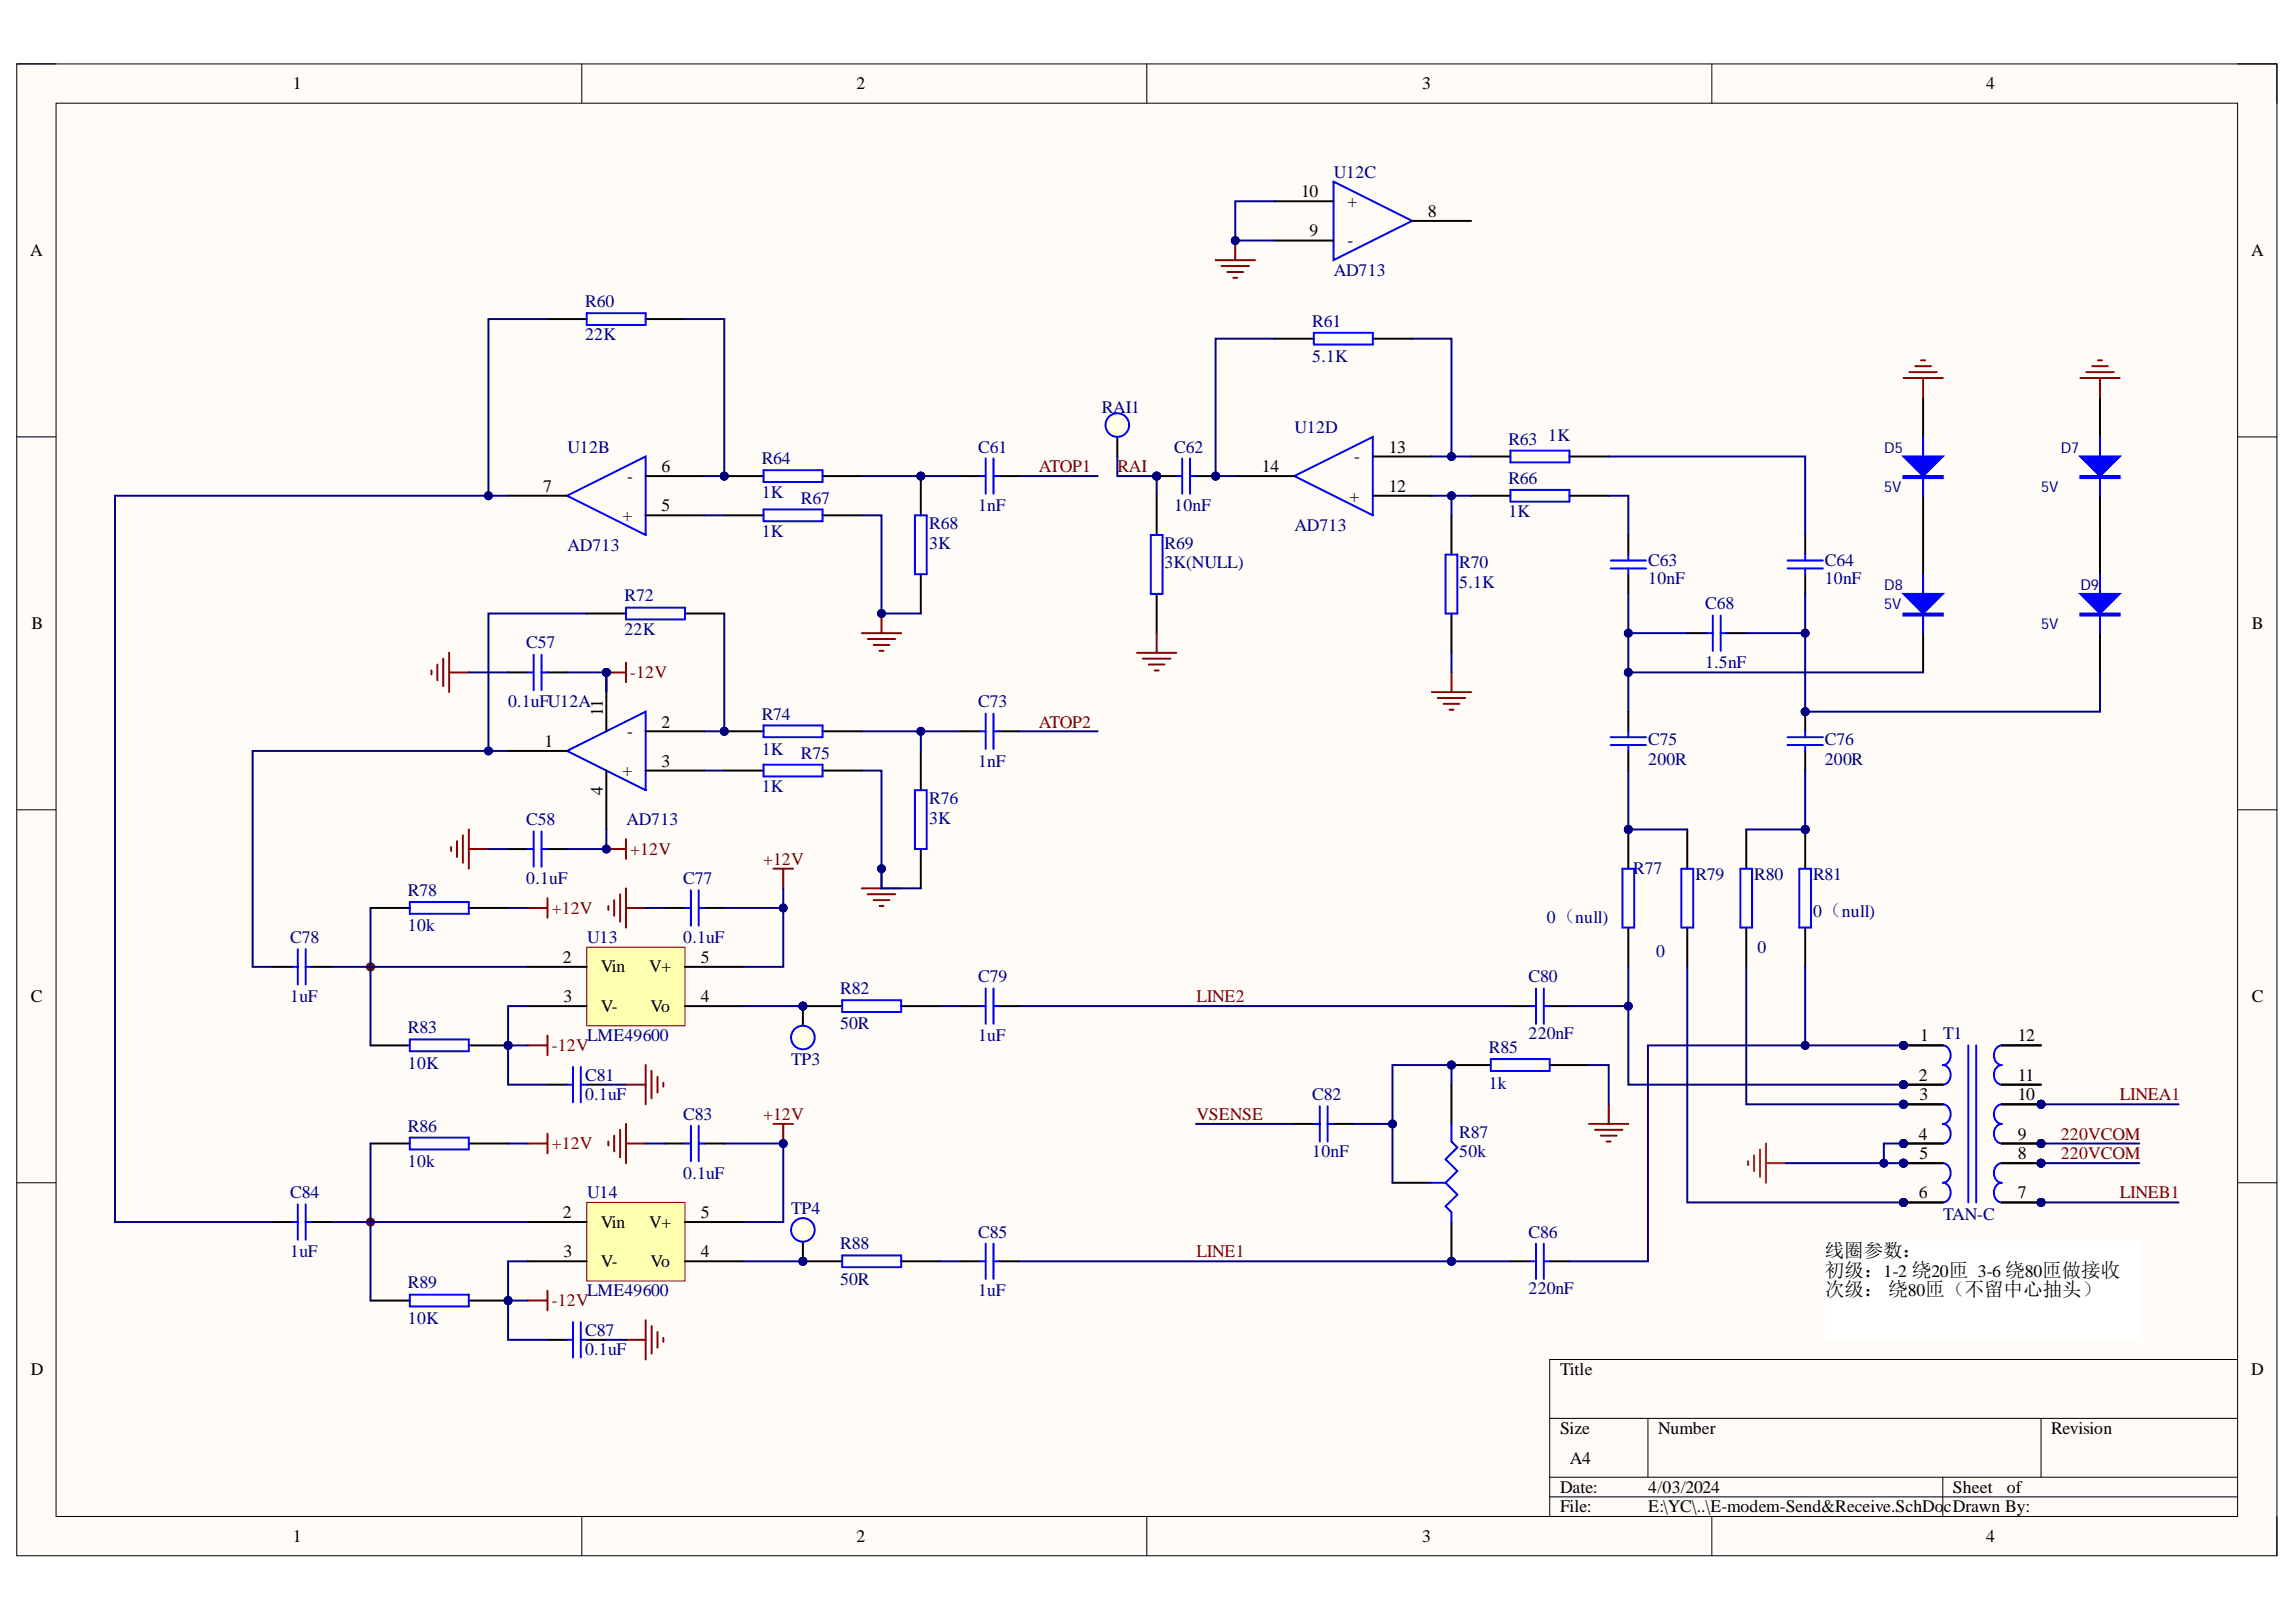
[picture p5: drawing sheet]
<svg xmlns="http://www.w3.org/2000/svg" width="297mm" height="210mm" viewBox="0 0 297 210" stroke-linecap="round" stroke-linejoin="round" font-family="sans-serif">
<defs><g id="words">
<g font-size="2.5">
<text x="236.1" y="162.7">线圈参数：</text>
<text x="236.1" y="165.2">初级：1-2 绕20匝 3-6 绕80匝做接收</text>
<text x="236.1" y="167.8">次级： 绕80匝（不留中心抽头）</text>
</g>
<g font-size="2.3">
<text x="37.9" y="11.6">1</text>
<text x="110.8" y="11.6">2</text>
<text x="184" y="11.6">3</text>
<text x="257" y="11.6">4</text>
<text x="168.3" y="25.5">10</text>
<text x="174.3" y="26.8">+</text>
<text x="184.7" y="28.1">8</text>
<text x="3.9" y="33.1">A</text>
<text x="169.4" y="30.6">9</text>
<text x="174.3" y="31.9">-</text>
<text x="291.2" y="33.1">A</text>
<text x="175.2" y="59.8">-</text>
<text x="179.7" y="58.6">13</text>
<text x="70.3" y="63.6">7</text>
<text x="81.1" y="62.4">-</text>
<text x="85.6" y="61.1">6</text>
<text x="163.3" y="61.1">14</text>
<text x="174.6" y="64.9">+</text>
<text x="179.7" y="63.6">12</text>
<text x="80.5" y="67.4">+</text>
<text x="85.6" y="66.2">5</text>
<text x="4.1" y="81.4">B</text>
<text x="291.3" y="81.4">B</text>
<text x="78" y="92.6" transform="rotate(-90 78 92.6)">11</text>
<text x="81.1" y="95.4">-</text>
<text x="85.6" y="94.1">2</text>
<text x="70.5" y="96.7">1</text>
<text x="80.5" y="100.5">+</text>
<text x="85.6" y="99.2">3</text>
<text x="78" y="102.9" transform="rotate(-90 78 102.9)">4</text>
<text x="72.8" y="124.6">2</text>
<text x="77.7" y="125.8">Vin</text>
<text x="84" y="125.8">V+</text>
<text x="90.7" y="124.6">5</text>
<text x="4" y="129.6">C</text>
<text x="72.9" y="129.6">3</text>
<text x="77.7" y="130.9">V-</text>
<text x="84.2" y="130.9">Vo</text>
<text x="90.7" y="129.6">4</text>
<text x="291.3" y="129.6">C</text>
<text x="248.4" y="134.7">1</text>
<text x="261" y="134.7">12</text>
<text x="248.3" y="139.9">2</text>
<text x="248.3" y="142.4">3</text>
<text x="261" y="139.9">11</text>
<text x="261" y="142.4">10</text>
<text x="248.3" y="147.5">4</text>
<text x="261" y="147.5">9</text>
<text x="248.3" y="155.1">6</text>
<text x="248.3" y="150">5</text>
<text x="261" y="155.1">7</text>
<text x="261" y="150">8</text>
<text x="72.8" y="157.6">2</text>
<text x="77.7" y="158.9">Vin</text>
<text x="84" y="158.9">V+</text>
<text x="90.7" y="157.6">5</text>
<text x="72.9" y="162.7">3</text>
<text x="77.7" y="164">V-</text>
<text x="84.2" y="164">Vo</text>
<text x="90.7" y="162.7">4</text>
<text x="4" y="177.9">D</text>
<text x="201.8" y="177.9">Title</text>
<text x="291.2" y="177.9">D</text>
<text x="201.8" y="185.6">Size</text>
<text x="214.5" y="185.6">Number</text>
<text x="265.3" y="185.6">Revision</text>
<text x="203.1" y="189.4">A4</text>
<text x="201.8" y="193.2">Date:</text>
<text x="201.8" y="195.7">File:</text>
<text x="213.2" y="193.2">4/03/2024</text>
<text x="213.2" y="195.7">E:\YC\..\E-modem-Send&amp;Receive.SchDo</text>
<text x="251.5" y="195.7">cDrawn By:</text>
<text x="252.7" y="193.2">Sheet</text>
<text x="259.6" y="193.2">of</text>
<text x="37.9" y="199.5">1</text>
<text x="110.8" y="199.5">2</text>
<text x="184" y="199.5">3</text>
<text x="257" y="199.5">4</text>
</g>
<g font-size="2.3" fill="#000080">
<text x="172.6" y="23">U12C</text>
<text x="172.6" y="35.7">AD713</text>
<text x="75.7" y="39.7">R60</text>
<text x="75.7" y="44">22K</text>
<text x="169.8" y="42.3">R61</text>
<text x="169.8" y="46.8">5.1K</text>
<text x="142.5" y="53.5">RAI1</text>
<text x="73.4" y="58.6">U12B</text>
<text x="126.5" y="58.6">C61</text>
<text x="151.9" y="58.6">C62</text>
<text x="167.5" y="56">U12D</text>
<text x="195.1" y="57.6">R63</text>
<text x="200.3" y="57">1K</text>
<text x="98.5" y="60.1">R64</text>
<text x="98.5" y="64.4">1K</text>
<text x="103.6" y="65.2">R67</text>
<text x="195.1" y="62.6">R66</text>
<text x="73.4" y="71.2">AD713</text>
<text x="98.5" y="69.5">1K</text>
<text x="120.2" y="68.5">R68</text>
<text x="120.2" y="71">3K</text>
<text x="126.5" y="66.2">1nF</text>
<text x="150.6" y="71">R69</text>
<text x="151.9" y="66.2">10nF</text>
<text x="167.5" y="68.7">AD713</text>
<text x="195.1" y="66.9">1K</text>
<text x="80.8" y="77.8">R72</text>
<text x="150.6" y="73.5">3K(NULL)</text>
<text x="188.8" y="73.5">R70</text>
<text x="188.8" y="76.1">5.1K</text>
<text x="213.2" y="73.3">C63</text>
<text x="213.2" y="75.6">10nF</text>
<text x="236.1" y="73.3">C64</text>
<text x="236.1" y="75.6">10nF</text>
<text x="68.1" y="83.9">C57</text>
<text x="80.8" y="82.1">22K</text>
<text x="220.6" y="78.9">C68</text>
<text x="220.6" y="86.5">1.5nF</text>
<text x="65.7" y="91.5">0.1uFU12A</text>
<text x="98.5" y="93.1">R74</text>
<text x="126.5" y="91.5">C73</text>
<text x="98.5" y="97.7">1K</text>
<text x="103.6" y="98.2">R75</text>
<text x="126.5" y="99.2">1nF</text>
<text x="213.2" y="96.4">C75</text>
<text x="213.2" y="99">200R</text>
<text x="236.1" y="96.4">C76</text>
<text x="236.1" y="99">200R</text>
<text x="68.1" y="106.8">C58</text>
<text x="81" y="106.8">AD713</text>
<text x="98.5" y="102.5">1K</text>
<text x="120.2" y="104">R76</text>
<text x="120.2" y="106.6">3K</text>
<text x="211.3" y="113.2">R77</text>
<text x="219.3" y="113.9">R79</text>
<text x="226.9" y="113.9">R80</text>
<text x="234.6" y="113.9">R81</text>
<text x="52.8" y="116">R78</text>
<text x="68.1" y="114.4">0.1uF</text>
<text x="88.4" y="114.4">C77</text>
<text x="200.1" y="119.4">0（null)</text>
<text x="234.6" y="118.7">0（null)</text>
<text x="37.6" y="122">C78</text>
<text x="52.8" y="120.5">10k</text>
<text x="76" y="122">U13</text>
<text x="88.4" y="122">0.1uF</text>
<text x="214.3" y="123.8">0</text>
<text x="227.4" y="123.3">0</text>
<text x="37.6" y="129.6">1uF</text>
<text x="108.7" y="128.6">R82</text>
<text x="126.5" y="127.1">C79</text>
<text x="197.8" y="127.1">C80</text>
<text x="52.8" y="133.7">R83</text>
<text x="76" y="134.7">LME49600</text>
<text x="102.3" y="137.8">TP3</text>
<text x="108.7" y="133.2">50R</text>
<text x="126.5" y="134.7">1uF</text>
<text x="192.6" y="136.3">R85</text>
<text x="197.8" y="134.5">220nF</text>
<text x="251.4" y="134.5">T1</text>
<text x="52.8" y="138.3">10K</text>
<text x="75.7" y="139.9">C81</text>
<text x="75.7" y="142.4">0.1uF</text>
<text x="169.8" y="142.4">C82</text>
<text x="192.6" y="140.9">1k</text>
<text x="52.8" y="146.5">R86</text>
<text x="88.4" y="144.9">C83</text>
<text x="169.8" y="149.8">10nF</text>
<text x="188.8" y="147.2">R87</text>
<text x="188.8" y="149.8">50k</text>
<text x="37.6" y="155.1">C84</text>
<text x="52.8" y="151">10k</text>
<text x="76" y="155.1">U14</text>
<text x="88.4" y="152.5">0.1uF</text>
<text x="102.3" y="157.1">TP4</text>
<text x="108.7" y="161.7">R88</text>
<text x="126.5" y="160.2">C85</text>
<text x="197.8" y="160.2">C86</text>
<text x="251.4" y="157.9">TAN-C</text>
<text x="37.6" y="162.7">1uF</text>
<text x="52.8" y="166.7">R89</text>
<text x="76" y="167.8">LME49600</text>
<text x="108.7" y="166.2">50R</text>
<text x="126.5" y="167.8">1uF</text>
<text x="197.8" y="167.5">220nF</text>
<text x="52.8" y="171.3">10K</text>
<text x="75.7" y="172.8">C87</text>
<text x="75.7" y="175.4">0.1uF</text>
</g>
<g font-size="2.3" fill="#800000">
<text x="134.4" y="61.1">ATOP1</text>
<text x="144.6" y="61.1">RAI</text>
<text x="81.5" y="87.7">-12V</text>
<text x="134.4" y="94.1">ATOP2</text>
<text x="81.5" y="110.6">+12V</text>
<text x="98.7" y="111.9">+12V</text>
<text x="71.4" y="118.2">+12V</text>
<text x="154.8" y="129.6">LINE2</text>
<text x="71.4" y="136.1">-12V</text>
<text x="274.2" y="142.4">LINEA1</text>
<text x="71.4" y="148.7">+12V</text>
<text x="98.7" y="144.9">+12V</text>
<text x="154.8" y="144.9">VSENSE</text>
<text x="266.6" y="147.5">220VCOM</text>
<text x="266.6" y="150">220VCOM</text>
<text x="274.2" y="155.1">LINEB1</text>
<text x="154.8" y="162.7">LINE1</text>
<text x="71.4" y="169">-12V</text>
</g>
<g font-size="1.9" fill="#000080">
<text x="243.8" y="58.6">D5</text>
<text x="266.6" y="58.6">D7</text>
<text x="243.8" y="63.6">5V</text>
<text x="264.1" y="63.6">5V</text>
<text x="243.8" y="76.3">D8</text>
<text x="269.2" y="76.3">D9</text>
<text x="243.8" y="78.9">5V</text>
<text x="264.1" y="81.4">5V</text>
</g>
</g></defs>
<path d="M2.2 8.3h292.4v193h-292.4z" fill-rule="evenodd" fill="#fffcf8"/>
<path d="M2.2 8.3h292.4v193h-292.4z" fill="none" stroke="#000" stroke-width=".13"/>
<path d="M7.3 13.4h282.2v182.8h-282.2z" fill-rule="evenodd" fill="#fffcf8"/>
<g fill="none" stroke="#000" stroke-width=".13">
<path d="M2.2 8.3h5.1M7.3 13.4h282.2v182.8h-282.2zM75.3 8.3v5M148.4 8.3v5M221.5 8.3v5.1M289.5 8.3h5.1v5.1M2.2 56.5h5.1M289.5 56.5h5.1M2.2 104.8h5.1M289.5 104.8h5.1M2.2 153.1h5.1M289.5 153.1h5.1"/>
<path d="M289.5 175.9h-89v20.3M75.3 196.2v5.1M148.4 196.2v5.1M200.5 183.6h89M200.5 191.2h89M200.5 193.7h89M213.2 183.6v7.6M221.5 196.2v5.1M251.3 191.2v5M264.1 183.6v7.6M294.6 196.2v5.1"/>
</g>
<circle cx="47.9" cy="158.1" r=".51" fill="#000080"/>
<circle cx="47.9" cy="158.1" r=".51" fill="none" stroke="#000080" stroke-width=".13"/>
<circle cx="47.9" cy="125.1" r=".51" fill="#000080"/>
<circle cx="47.9" cy="125.1" r=".51" fill="none" stroke="#000080" stroke-width=".13"/>
<path d="M124.2 163.2h2.6M129.3 163.2h2.5" fill="none" stroke="#000" stroke-width=".25"/>
<path d="M126.8 163.2h.7M127.5 160.9v4.6M128.5 163.2h.8M128.5 160.9v4.6" fill="none" stroke="#00f" stroke-width=".25"/>
<circle cx="103.9" cy="163.2" r=".51" fill="#000080"/>
<circle cx="103.9" cy="163.2" r=".51" fill="none" stroke="#000080" stroke-width=".13"/>
<path d="M103.9 163.2h5.1" fill="none" stroke="#000" stroke-width=".25"/>
<circle cx="103.9" cy="163.2" r=".51" fill="#000080"/>
<circle cx="103.9" cy="163.2" r=".51" fill="none" stroke="#000080" stroke-width=".13"/>
<path d="M124.2 130.2h2.6M129.3 130.2h2.5M86.1 148h2.5M91.2 148h2.5M116.6 163.2h5.1" fill="none" stroke="#000" stroke-width=".25"/>
<path d="M126.8 130.2h.7M127.5 127.9v4.6M128.5 130.2h.8M128.5 127.9v4.6M88.6 148h.8M89.4 145.7v4.6M90.4 148h.8M90.4 145.7v4.6M109 162.5h7.6v1.5h-7.6z" fill="none" stroke="#00f" stroke-width=".25"/>
<path d="M100.1 112.4h2.5M101.3 112.4v2.6M68.3 168.3h2.5M70.8 167v2.6" fill="none" stroke="#800000" stroke-width=".25"/>
<circle cx="103.9" cy="130.2" r=".51" fill="#000080"/>
<circle cx="103.9" cy="130.2" r=".51" fill="none" stroke="#000080" stroke-width=".13"/>
<path d="M103.9 130.2h5.1" fill="none" stroke="#000" stroke-width=".25"/>
<circle cx="103.9" cy="130.2" r=".51" fill="#000080"/>
<circle cx="103.9" cy="130.2" r=".51" fill="none" stroke="#000080" stroke-width=".13"/>
<path d="M116.6 130.2h5.1M70.8 140.4h2.6M75.9 140.4h2.5" fill="none" stroke="#000" stroke-width=".25"/>
<path d="M74.1 138.1v4.5M75.1 138.1v4.5M109 129.4h7.6v1.6h-7.6zM73.4 140.4h.7M75.1 140.4h.8" fill="none" stroke="#00f" stroke-width=".25"/>
<path d="M68.3 135.3h2.5M70.8 134v2.6" fill="none" stroke="#800000" stroke-width=".25"/>
<circle cx="103.9" cy="163.2" r=".51" fill="#000080"/>
<circle cx="103.9" cy="163.2" r=".51" fill="none" stroke="#000080" stroke-width=".13"/>
<path d="M103.9 160.7v2.5" fill="none" stroke="#000" stroke-width=".25"/>
<circle cx="103.9" cy="163.2" r=".51" fill="#000080"/>
<circle cx="103.9" cy="163.2" r=".51" fill="none" stroke="#000080" stroke-width=".13"/>
<circle cx="103.9" cy="159.2" r="1.53" fill="#ffffe8"/>
<circle cx="103.9" cy="159.2" r="1.53" fill="none" stroke="#00f" stroke-width=".25"/>
<circle cx="103.9" cy="130.2" r=".51" fill="#000080"/>
<circle cx="103.9" cy="130.2" r=".51" fill="none" stroke="#000080" stroke-width=".13"/>
<path d="M103.9 130.2v2.5" fill="none" stroke="#000" stroke-width=".25"/>
<circle cx="103.9" cy="130.2" r=".51" fill="#000080"/>
<circle cx="103.9" cy="130.2" r=".51" fill="none" stroke="#000080" stroke-width=".13"/>
<circle cx="103.9" cy="134.3" r="1.53" fill="#ffffe8"/>
<g fill="none" stroke="#00f" stroke-width=".25">
<path d="M53 116.7h7.6v1.6h-7.6zM88.6 117.5h.8M89.4 115.2v4.6M90.4 117.5h.8M90.4 115.2v4.6M53 147.2h7.6v1.5h-7.6z"/>
<circle cx="103.9" cy="134.3" r="1.53"/>
</g>
<path d="M47.9 117.5h5.1M60.6 117.5h5.1M86.1 117.5h2.5M91.2 117.5h2.5M47.9 148h5.1M60.6 148h5.1" fill="none" stroke="#000" stroke-width=".25"/>
<path d="M68.3 117.5h2.5M70.8 116.2v2.6M100.1 145.4h2.5M101.3 145.4v2.6M81 173.4h2.5M83.5 170.9v5M84.3 171.6v3.6M85.1 172.4v2M85.8 173.1v.5" fill="none" stroke="#800000" stroke-width=".25"/>
<circle cx="101.3" cy="148" r=".51" fill="#000080"/>
<circle cx="101.3" cy="148" r=".51" fill="none" stroke="#000080" stroke-width=".13"/>
<g fill="none" stroke="#800000" stroke-width=".25">
<path d="M78.7 117.2v.6M79.5 116.5v2M80.2 115.7v3.6M81 115v5M81 117.5h2.5M83.5 137.8v5.1M84.3 138.6v3.5M85.1 139.3v2.1M78.7 147.7v.5M79.5 147v2M80.2 146.2v3.6M81 145.4v5.1"/>
<path d="M81 148h2.5M81 140.4h2.5M85.8 140.1v.5"/>
</g>
<circle cx="65.7" cy="168.3" r=".51" fill="#000080"/>
<circle cx="65.7" cy="168.3" r=".51" fill="none" stroke="#000080" stroke-width=".13"/>
<path d="M60.6 168.3h5.1" fill="none" stroke="#000" stroke-width=".25"/>
<circle cx="65.7" cy="168.3" r=".51" fill="#000080"/>
<circle cx="65.7" cy="168.3" r=".51" fill="none" stroke="#000080" stroke-width=".13"/>
<path d="M35.2 125.1h2.6M40.3 125.1h2.5M35.2 158.1h2.6M40.3 158.1h2.5M47.9 168.3h5.1M70.8 173.4h2.6M75.9 173.4h2.6" fill="none" stroke="#000" stroke-width=".25"/>
<g fill="none" stroke="#00f" stroke-width=".25">
<path d="M37.8 125.1h.7M38.5 122.8v4.6M39.5 122.8v4.6M39.5 125.1h.8M37.8 158.1h.7M38.5 155.9v4.5M39.5 158.1h.8M39.5 155.9v4.5M53 167.5h7.6v1.6h-7.6zM73.4 173.4h.7M74.1 171.1v4.6M75.1 173.4h.8"/>
<path d="M75.1 171.1v4.6"/>
</g>
<path d="M68.3 148h2.5M70.8 146.7v2.6" fill="none" stroke="#800000" stroke-width=".25"/>
<circle cx="149.6" cy="61.6" r=".51" fill="#000080"/>
<circle cx="149.6" cy="61.6" r=".51" fill="none" stroke="#000080" stroke-width=".13"/>
<circle cx="157.3" cy="61.6" r=".51" fill="#000080"/>
<circle cx="157.3" cy="61.6" r=".51" fill="none" stroke="#000080" stroke-width=".13"/>
<path d="M149.6 61.6h2.6" fill="none" stroke="#000" stroke-width=".25"/>
<circle cx="149.6" cy="61.6" r=".51" fill="#000080"/>
<circle cx="149.6" cy="61.6" r=".51" fill="none" stroke="#000080" stroke-width=".13"/>
<path d="M154.7 61.6h2.6" fill="none" stroke="#000" stroke-width=".25"/>
<circle cx="157.3" cy="61.6" r=".51" fill="#000080"/>
<circle cx="157.3" cy="61.6" r=".51" fill="none" stroke="#000080" stroke-width=".13"/>
<path d="M152.9 59.3v4.6M154 59.3v4.6M152.2 61.6h.7M154 61.6h.7M198 130.2h.7M198.7 127.9v4.6M199.7 130.2h.8M199.7 127.9v4.6" fill="none" stroke="#00f" stroke-width=".25"/>
<path d="M195.4 130.2h2.6M200.5 130.2h2.5" fill="none" stroke="#000" stroke-width=".25"/>
<circle cx="187.8" cy="137.8" r=".51" fill="#000080"/>
<circle cx="187.8" cy="137.8" r=".51" fill="none" stroke="#000080" stroke-width=".13"/>
<path d="M187.8 137.8h5.1" fill="none" stroke="#000" stroke-width=".25"/>
<circle cx="187.8" cy="137.8" r=".51" fill="#000080"/>
<circle cx="187.8" cy="137.8" r=".51" fill="none" stroke="#000080" stroke-width=".13"/>
<path d="M200.5 137.8h5.1M167.4 145.4h2.6M172.5 145.4h2.6M195.4 163.2h2.6M200.5 163.2h2.5" fill="none" stroke="#000" stroke-width=".25"/>
<path d="M192.9 137.1h7.6v1.5h-7.6zM170 145.4h.7M170.7 143.2v4.5M171.8 145.4h.7M171.8 143.2v4.5M198 163.2h.7M198.7 160.9v4.6M199.7 163.2h.8M199.7 160.9v4.6" fill="none" stroke="#00f" stroke-width=".25"/>
<path d="M205.6 145.4h5.1M206.3 146.2h3.6M207.1 147h2M207.9 147.7h.5M208.1 142.9v2.5" fill="none" stroke="#800000" stroke-width=".25"/>
<circle cx="187.8" cy="163.2" r=".51" fill="#000080"/>
<circle cx="187.8" cy="163.2" r=".51" fill="none" stroke="#000080" stroke-width=".13"/>
<path d="M187.8 158.1v5.1" fill="none" stroke="#000" stroke-width=".25"/>
<circle cx="187.8" cy="163.2" r=".51" fill="#000080"/>
<circle cx="187.8" cy="163.2" r=".51" fill="none" stroke="#000080" stroke-width=".13"/>
<path d="M180.1 153.1h5.1M187.8 140.4v5" fill="none" stroke="#000" stroke-width=".25"/>
<path d="M185.2 153.1h1.8M187 153.1l1.5 1.5-1.5 1.5 .8 .8v1.2M187.8 145.4v2.3l.7 .8-1.5 1.5 1.5 1.5-1.5 1.6" fill="none" stroke="#00f" stroke-width=".25"/>
<circle cx="47.9" cy="125.1" r=".51" fill="#800000"/>
<circle cx="47.9" cy="125.1" r=".51" fill="none" stroke="#800000" stroke-width=".13"/>
<circle cx="47.9" cy="158.1" r=".51" fill="#800000"/>
<circle cx="47.9" cy="158.1" r=".51" fill="none" stroke="#800000" stroke-width=".13"/>
<path d="M124.2 61.6h2.6M129.3 61.6h2.5M124.2 94.6h2.6M129.3 94.6h2.5" fill="none" stroke="#000" stroke-width=".25"/>
<path d="M127.5 59.3v4.6M128.5 59.3v4.6M126.8 61.6h.7M128.5 61.6h.8M126.8 94.6h.7M127.5 92.4v4.5M128.5 94.6h.8M128.5 92.4v4.5" fill="none" stroke="#00f" stroke-width=".25"/>
<circle cx="119.1" cy="61.6" r=".51" fill="#000080"/>
<circle cx="119.1" cy="61.6" r=".51" fill="none" stroke="#000080" stroke-width=".13"/>
<path d="M119.1 61.6v5.1M119.1 74.3v5.1" fill="none" stroke="#000" stroke-width=".25"/>
<circle cx="119.1" cy="61.6" r=".51" fill="#000080"/>
<circle cx="119.1" cy="61.6" r=".51" fill="none" stroke="#000080" stroke-width=".13"/>
<path d="M118.4 66.7h1.5v7.6h-1.5z" fill="none" stroke="#00f" stroke-width=".25"/>
<circle cx="93.7" cy="94.6" r=".51" fill="#000080"/>
<circle cx="93.7" cy="94.6" r=".51" fill="none" stroke="#000080" stroke-width=".13"/>
<path d="M93.7 94.6h5.1" fill="none" stroke="#000" stroke-width=".25"/>
<circle cx="93.7" cy="94.6" r=".51" fill="#000080"/>
<circle cx="93.7" cy="94.6" r=".51" fill="none" stroke="#000080" stroke-width=".13"/>
<path d="M106.4 94.6h5.1" fill="none" stroke="#000" stroke-width=".25"/>
<path d="M98.8 93.9h7.6v1.5h-7.6z" fill="none" stroke="#00f" stroke-width=".25"/>
<circle cx="93.7" cy="61.6" r=".51" fill="#000080"/>
<circle cx="93.7" cy="61.6" r=".51" fill="none" stroke="#000080" stroke-width=".13"/>
<path d="M93.7 61.6h5.1" fill="none" stroke="#000" stroke-width=".25"/>
<circle cx="93.7" cy="61.6" r=".51" fill="#000080"/>
<circle cx="93.7" cy="61.6" r=".51" fill="none" stroke="#000080" stroke-width=".13"/>
<g fill="none" stroke="#000" stroke-width=".25">
<path d="M70.8 41.3h5.1M83.5 41.3h5.1M75.9 79.4h5.1M88.6 79.4h5.1M93.7 66.7h5.1M106.4 61.6h5.1M106.4 66.7h5.1M210.7 69.2v2.6M210.7 74.3v2.6M233.5 69.2v2.6M233.5 74.3v2.6M93.7 99.7h5.1"/>
<path d="M106.4 99.7h5.1M210.7 92.1v2.5M210.7 97.2v2.5"/>
</g>
<g fill="none" stroke="#00f" stroke-width=".25">
<path d="M75.9 40.5h7.6v1.6h-7.6zM81 78.6h7.6v1.6h-7.6zM98.8 60.8h7.6v1.6h-7.6zM98.8 65.9h7.6v1.6h-7.6zM208.4 73.6h4.5M208.4 72.5h4.5M210.7 71.8v.7M210.7 73.6v.7M231.3 73.6h4.5M231.3 72.5h4.5M233.5 71.8v.7M233.5 73.6v.7"/>
<path d="M98.8 99h7.6v1.5h-7.6zM208.4 95.4h4.5M208.4 96.4h4.5M210.7 94.6v.8M210.7 96.4v.8"/>
</g>
<circle cx="233.5" cy="92.1" r=".51" fill="#000080"/>
<circle cx="233.5" cy="92.1" r=".51" fill="none" stroke="#000080" stroke-width=".13"/>
<path d="M233.5 92.1v2.5M233.5 97.2v2.5" fill="none" stroke="#000" stroke-width=".25"/>
<circle cx="233.5" cy="92.1" r=".51" fill="#000080"/>
<circle cx="233.5" cy="92.1" r=".51" fill="none" stroke="#000080" stroke-width=".13"/>
<path d="M170 43.1h7.6v1.5h-7.6zM195.4 58.3h7.6v1.5h-7.6zM148.9 69.2h1.5v7.7h-1.5zM187 71.8h1.5v7.6h-1.5zM195.4 63.4h7.6v1.5h-7.6zM231.3 95.4h4.5M231.3 96.4h4.5M233.5 94.6v.8M233.5 96.4v.8" fill="none" stroke="#00f" stroke-width=".25"/>
<path d="M164.9 43.8h5.1M177.6 43.8h5.1M190.3 59.1h5.1M203 59.1h5.1M149.6 64.2v5M149.6 76.9v5M187.8 66.7v5.1M187.8 79.4v5.1M190.3 64.2h5.1M203 64.2h5.1" fill="none" stroke="#000" stroke-width=".25"/>
<path d="M147.1 84.5h5.1M147.9 85.2h3.5M148.6 86h2.1M149.4 86.8h.5M149.6 81.9v2.6M185.2 89.6h5.1M186 90.3h3.6M186.8 91.1h2M187.5 91.8h.5M187.8 87v2.6" fill="none" stroke="#800000" stroke-width=".25"/>
<circle cx="65.7" cy="135.3" r=".51" fill="#000080"/>
<circle cx="65.7" cy="135.3" r=".51" fill="none" stroke="#000080" stroke-width=".13"/>
<path d="M47.9 135.3h5.1M60.6 135.3h5.1" fill="none" stroke="#000" stroke-width=".25"/>
<circle cx="65.7" cy="135.3" r=".51" fill="#000080"/>
<circle cx="65.7" cy="135.3" r=".51" fill="none" stroke="#000080" stroke-width=".13"/>
<path d="M53 134.5h7.6v1.5h-7.6z" fill="none" stroke="#00f" stroke-width=".25"/>
<circle cx="210.7" cy="107.3" r=".51" fill="#000080"/>
<circle cx="210.7" cy="107.3" r=".51" fill="none" stroke="#000080" stroke-width=".13"/>
<path d="M210.7 107.3v5.1M210.7 120v5.1" fill="none" stroke="#000" stroke-width=".25"/>
<circle cx="210.7" cy="107.3" r=".51" fill="#000080"/>
<circle cx="210.7" cy="107.3" r=".51" fill="none" stroke="#000080" stroke-width=".13"/>
<path d="M209.9 112.4h1.5v7.6h-1.5z" fill="none" stroke="#00f" stroke-width=".25"/>
<circle cx="233.5" cy="107.3" r=".51" fill="#000080"/>
<circle cx="233.5" cy="107.3" r=".51" fill="none" stroke="#000080" stroke-width=".13"/>
<path d="M233.5 107.3v5.1" fill="none" stroke="#000" stroke-width=".25"/>
<circle cx="233.5" cy="107.3" r=".51" fill="#000080"/>
<circle cx="233.5" cy="107.3" r=".51" fill="none" stroke="#000080" stroke-width=".13"/>
<path d="M218.3 107.3v5.1M225.9 107.3v5.1M218.3 120v5.1M225.9 120v5.1M233.5 120v5.1" fill="none" stroke="#000" stroke-width=".25"/>
<path d="M217.5 112.4h1.6v7.6h-1.6zM225.2 112.4h1.5v7.6h-1.5zM232.8 112.4h1.5v7.6h-1.5z" fill="none" stroke="#00f" stroke-width=".25"/>
<path d="M226.2 150.3v.5M226.9 149.5v2M227.7 148.8v3.5M228.5 148v5.1M228.5 150.5h2.5" fill="none" stroke="#f00" stroke-width=".25"/>
<circle cx="246.3" cy="135.3" r=".51" fill="#000080"/>
<circle cx="246.3" cy="135.3" r=".51" fill="none" stroke="#000080" stroke-width=".13"/>
<circle cx="246.3" cy="140.4" r=".51" fill="#000080"/>
<circle cx="246.3" cy="140.4" r=".51" fill="none" stroke="#000080" stroke-width=".13"/>
<circle cx="246.3" cy="142.9" r=".51" fill="#000080"/>
<circle cx="246.3" cy="142.9" r=".51" fill="none" stroke="#000080" stroke-width=".13"/>
<circle cx="246.3" cy="148" r=".51" fill="#000080"/>
<circle cx="246.3" cy="148" r=".51" fill="none" stroke="#000080" stroke-width=".13"/>
<circle cx="246.3" cy="155.6" r=".51" fill="#000080"/>
<circle cx="246.3" cy="155.6" r=".51" fill="none" stroke="#000080" stroke-width=".13"/>
<circle cx="246.3" cy="150.5" r=".51" fill="#000080"/>
<circle cx="246.3" cy="150.5" r=".51" fill="none" stroke="#000080" stroke-width=".13"/>
<circle cx="264.1" cy="155.6" r=".51" fill="#000080"/>
<circle cx="264.1" cy="155.6" r=".51" fill="none" stroke="#000080" stroke-width=".13"/>
<circle cx="264.1" cy="150.5" r=".51" fill="#000080"/>
<circle cx="264.1" cy="150.5" r=".51" fill="none" stroke="#000080" stroke-width=".13"/>
<circle cx="264.1" cy="148" r=".51" fill="#000080"/>
<circle cx="264.1" cy="148" r=".51" fill="none" stroke="#000080" stroke-width=".13"/>
<circle cx="264.1" cy="142.9" r=".51" fill="#000080"/>
<circle cx="264.1" cy="142.9" r=".51" fill="none" stroke="#000080" stroke-width=".13"/>
<circle cx="246.3" cy="135.3" r=".51" fill="#000080"/>
<circle cx="246.3" cy="135.3" r=".51" fill="none" stroke="#000080" stroke-width=".13"/>
<circle cx="264.1" cy="150.5" r=".51" fill="#000080"/>
<circle cx="264.1" cy="150.5" r=".51" fill="none" stroke="#000080" stroke-width=".13"/>
<circle cx="264.1" cy="148" r=".51" fill="#000080"/>
<circle cx="264.1" cy="148" r=".51" fill="none" stroke="#000080" stroke-width=".13"/>
<circle cx="246.3" cy="140.4" r=".51" fill="#000080"/>
<circle cx="246.3" cy="140.4" r=".51" fill="none" stroke="#000080" stroke-width=".13"/>
<circle cx="264.1" cy="142.9" r=".51" fill="#000080"/>
<circle cx="264.1" cy="142.9" r=".51" fill="none" stroke="#000080" stroke-width=".13"/>
<circle cx="264.1" cy="155.6" r=".51" fill="#000080"/>
<circle cx="264.1" cy="155.6" r=".51" fill="none" stroke="#000080" stroke-width=".13"/>
<circle cx="246.3" cy="142.9" r=".51" fill="#000080"/>
<circle cx="246.3" cy="142.9" r=".51" fill="none" stroke="#000080" stroke-width=".13"/>
<circle cx="246.3" cy="148" r=".51" fill="#000080"/>
<circle cx="246.3" cy="148" r=".51" fill="none" stroke="#000080" stroke-width=".13"/>
<circle cx="246.3" cy="150.5" r=".51" fill="#000080"/>
<circle cx="246.3" cy="150.5" r=".51" fill="none" stroke="#000080" stroke-width=".13"/>
<circle cx="246.3" cy="155.6" r=".51" fill="#000080"/>
<circle cx="246.3" cy="155.6" r=".51" fill="none" stroke="#000080" stroke-width=".13"/>
<path d="M246.3 135.3h5" fill="none" stroke="#000" stroke-width=".25"/>
<circle cx="246.3" cy="135.3" r=".51" fill="#000080"/>
<circle cx="246.3" cy="135.3" r=".51" fill="none" stroke="#000080" stroke-width=".13"/>
<path d="M246.3 140.4h5" fill="none" stroke="#000" stroke-width=".25"/>
<circle cx="246.3" cy="140.4" r=".51" fill="#000080"/>
<circle cx="246.3" cy="140.4" r=".51" fill="none" stroke="#000080" stroke-width=".13"/>
<path d="M246.3 142.9h5" fill="none" stroke="#000" stroke-width=".25"/>
<circle cx="246.3" cy="142.9" r=".51" fill="#000080"/>
<circle cx="246.3" cy="142.9" r=".51" fill="none" stroke="#000080" stroke-width=".13"/>
<path d="M246.3 148h5" fill="none" stroke="#000" stroke-width=".25"/>
<circle cx="246.3" cy="148" r=".51" fill="#000080"/>
<circle cx="246.3" cy="148" r=".51" fill="none" stroke="#000080" stroke-width=".13"/>
<path d="M254.6 135.3v20.3M255.7 135.3v20.3M251.3 150.5a1.3 1.3 0 0 1 1.1 1.3 1.3 1.3 0 0 1-1.1 1.3 1.31 1.31 0 0 1 1.1 1.2 1.31 1.31 0 0 1-1.1 1.3M251.3 142.9a1.3 1.3 0 0 1 1.1 1.3 1.3 1.3 0 0 1-1.1 1.2 1.3 1.3 0 0 1 1.1 1.3 1.3 1.3 0 0 1-1.1 1.3M259 150.5a1.3 1.3 0 0 0-1 1.3 1.3 1.3 0 0 0 1 1.3 1.31 1.31 0 0 0-1 1.2 1.31 1.31 0 0 0 1 1.3M259 145.4a1.3 1.3 0 0 0-1 1.3 1.3 1.3 0 0 0 1 1.3" fill="none" stroke="#00f" stroke-width=".25"/>
<path d="M246.3 155.6h5" fill="none" stroke="#000" stroke-width=".25"/>
<circle cx="246.3" cy="155.6" r=".51" fill="#000080"/>
<circle cx="246.3" cy="155.6" r=".51" fill="none" stroke="#000080" stroke-width=".13"/>
<path d="M246.3 150.5h5" fill="none" stroke="#000" stroke-width=".25"/>
<circle cx="246.3" cy="150.5" r=".51" fill="#000080"/>
<circle cx="246.3" cy="150.5" r=".51" fill="none" stroke="#000080" stroke-width=".13"/>
<path d="M259 155.6h5.1" fill="none" stroke="#000" stroke-width=".25"/>
<circle cx="264.1" cy="155.6" r=".51" fill="#000080"/>
<circle cx="264.1" cy="155.6" r=".51" fill="none" stroke="#000080" stroke-width=".13"/>
<path d="M259 150.5h5.1" fill="none" stroke="#000" stroke-width=".25"/>
<circle cx="264.1" cy="150.5" r=".51" fill="#000080"/>
<circle cx="264.1" cy="150.5" r=".51" fill="none" stroke="#000080" stroke-width=".13"/>
<path d="M259 148h5.1" fill="none" stroke="#000" stroke-width=".25"/>
<circle cx="264.1" cy="148" r=".51" fill="#000080"/>
<circle cx="264.1" cy="148" r=".51" fill="none" stroke="#000080" stroke-width=".13"/>
<path d="M259 135.3h5.1M259 140.4h5.1M259 142.9h5.1" fill="none" stroke="#000" stroke-width=".25"/>
<circle cx="264.1" cy="142.9" r=".51" fill="#000080"/>
<circle cx="264.1" cy="142.9" r=".51" fill="none" stroke="#000080" stroke-width=".13"/>
<path d="M251.3 135.3a1.31 1.31 0 0 1 1.1 1.3 1.31 1.31 0 0 1-1.1 1.2 1.3 1.3 0 0 1 1.1 1.3 1.3 1.3 0 0 1-1.1 1.3M259 135.3a1.31 1.31 0 0 0-1 1.3 1.31 1.31 0 0 0 1 1.2 1.3 1.3 0 0 0-1 1.3 1.3 1.3 0 0 0 1 1.3M259 142.9a1.3 1.3 0 0 0-1 1.3 1.3 1.3 0 0 0 1 1.2" fill="none" stroke="#00f" stroke-width=".25"/>
<path d="M246.3 135.3h5" fill="none" stroke="#000" stroke-width=".25"/>
<circle cx="246.3" cy="135.3" r=".51" fill="#000080"/>
<circle cx="246.3" cy="135.3" r=".51" fill="none" stroke="#000080" stroke-width=".13"/>
<path d="M259 150.5h5.1" fill="none" stroke="#000" stroke-width=".25"/>
<circle cx="264.1" cy="150.5" r=".51" fill="#000080"/>
<circle cx="264.1" cy="150.5" r=".51" fill="none" stroke="#000080" stroke-width=".13"/>
<path d="M259 148h5.1" fill="none" stroke="#000" stroke-width=".25"/>
<circle cx="264.1" cy="148" r=".51" fill="#000080"/>
<circle cx="264.1" cy="148" r=".51" fill="none" stroke="#000080" stroke-width=".13"/>
<path d="M246.3 140.4h5" fill="none" stroke="#000" stroke-width=".25"/>
<circle cx="246.3" cy="140.4" r=".51" fill="#000080"/>
<circle cx="246.3" cy="140.4" r=".51" fill="none" stroke="#000080" stroke-width=".13"/>
<path d="M259 142.9h5.1" fill="none" stroke="#000" stroke-width=".25"/>
<circle cx="264.1" cy="142.9" r=".51" fill="#000080"/>
<circle cx="264.1" cy="142.9" r=".51" fill="none" stroke="#000080" stroke-width=".13"/>
<path d="M259 135.3h5.1M259 140.4h5.1M259 155.6h5.1" fill="none" stroke="#000" stroke-width=".25"/>
<circle cx="264.1" cy="155.6" r=".51" fill="#000080"/>
<circle cx="264.1" cy="155.6" r=".51" fill="none" stroke="#000080" stroke-width=".13"/>
<path d="M246.3 142.9h5" fill="none" stroke="#000" stroke-width=".25"/>
<circle cx="246.3" cy="142.9" r=".51" fill="#000080"/>
<circle cx="246.3" cy="142.9" r=".51" fill="none" stroke="#000080" stroke-width=".13"/>
<path d="M246.3 148h5" fill="none" stroke="#000" stroke-width=".25"/>
<circle cx="246.3" cy="148" r=".51" fill="#000080"/>
<circle cx="246.3" cy="148" r=".51" fill="none" stroke="#000080" stroke-width=".13"/>
<path d="M246.3 150.5h5" fill="none" stroke="#000" stroke-width=".25"/>
<circle cx="246.3" cy="150.5" r=".51" fill="#000080"/>
<circle cx="246.3" cy="150.5" r=".51" fill="none" stroke="#000080" stroke-width=".13"/>
<path d="M246.3 155.6h5" fill="none" stroke="#000" stroke-width=".25"/>
<circle cx="246.3" cy="155.6" r=".51" fill="#000080"/>
<circle cx="246.3" cy="155.6" r=".51" fill="none" stroke="#000080" stroke-width=".13"/>
<path d="M75.9 155.6h12.7v10.2h-12.7z" fill-rule="evenodd" fill="#ffffb0"/>
<path d="M75.9 155.6h12.7v10.2h-12.7z" fill="none" stroke="#800000" stroke-width=".13"/>
<path d="M68.3 158.1h7.6M88.6 158.1h7.6M68.3 163.2h7.6M88.6 163.2h7.6" fill="none" stroke="#000" stroke-width=".25"/>
<path d="M75.9 122.6h12.7v10.1h-12.7z" fill-rule="evenodd" fill="#ffffb0"/>
<path d="M75.9 122.6h12.7v10.1h-12.7z" fill="none" stroke="#800000" stroke-width=".13"/>
<path d="M248.8 69.2v5.1M248.8 81.9v5.1M68.3 125.1h7.6M68.3 130.2h7.6M88.6 125.1h7.6M88.6 130.2h7.6" fill="none" stroke="#000" stroke-width=".25"/>
<path d="M246.3 79.4h5v.3h-5zM246.3 79.5h5M248.8 74.3v7.6" fill="none" stroke="#00f" stroke-width=".25"/>
<path d="M246.3 76.9h5l-2.5 2.5z" fill="#00f"/>
<path d="M248.8 56.5v7.7M246.3 76.9h5l-2.5 2.5zM246.3 61.6h5v.3h-5z" fill="none" stroke="#00f" stroke-width=".25"/>
<path d="M248.8 51.5v5M248.8 64.2v5" fill="none" stroke="#000" stroke-width=".25"/>
<path d="M246.3 61.7h5" fill="none" stroke="#00f" stroke-width=".26"/>
<path d="M246.3 59.1h5l-2.5 2.5z" fill="#00f"/>
<path d="M246.3 59.1h5l-2.5 2.5zM269.1 79.4h5.1v.3h-5.1zM269.1 79.5h5.1M271.7 74.3v7.6" fill="none" stroke="#00f" stroke-width=".25"/>
<path d="M246.3 48.9h5M247 48.2h3.6M247.8 47.4h2M248.5 46.6h.6M248.8 48.9v2.6" fill="none" stroke="#800000" stroke-width=".25"/>
<path d="M271.7 69.2v5.1M271.7 81.9v5.1" fill="none" stroke="#000" stroke-width=".25"/>
<path d="M269.1 76.9h5.1l-2.5 2.5z" fill="#00f"/>
<path d="M271.7 56.5v7.7M269.1 76.9h5.1l-2.5 2.5zM269.1 61.6h5.1v.3h-5.1z" fill="none" stroke="#00f" stroke-width=".25"/>
<path d="M271.7 51.5v5M271.7 64.2v5" fill="none" stroke="#000" stroke-width=".25"/>
<path d="M269.1 61.7h5.1" fill="none" stroke="#00f" stroke-width=".26"/>
<path d="M269.1 59.1h5.1l-2.5 2.5z" fill="#00f"/>
<path d="M269.1 59.1h5.1l-2.5 2.5z" fill="none" stroke="#00f" stroke-width=".25"/>
<path d="M269.1 48.9h5.1M269.9 48.2h3.6M270.7 47.4h2M271.4 46.6h.5M271.7 48.9v2.6" fill="none" stroke="#800000" stroke-width=".25"/>
<path d="M236.1 160.7h40.7v12.7h-40.7z" fill-rule="evenodd" fill="#fff"/>
<path d="M236.1 160.7h40.7v12.7h-40.7z" fill="none" stroke="#fff" stroke-width=".13"/>
<path d="M144.6 56.5v2.6" fill="none" stroke="#000" stroke-width=".25"/>
<circle cx="144.6" cy="55" r="1.53" fill="#ffffe8"/>
<circle cx="144.6" cy="55" r="1.53" fill="none" stroke="#00f" stroke-width=".25"/>
<path d="M114 79.4v2.5M111.5 81.9h5.1M112.3 82.7h3.5M113 83.5h2.1M113.8 84.2h.5" fill="none" stroke="#800000" stroke-width=".25"/>
<circle cx="114" cy="79.4" r=".51" fill="#000080"/>
<circle cx="114" cy="79.4" r=".51" fill="none" stroke="#000080" stroke-width=".13"/>
<path d="M111.5 115h5.1M112.3 115.7h3.5M113 116.5h2.1M113.8 117.2h.5M114 112.4v2.6" fill="none" stroke="#800000" stroke-width=".25"/>
<circle cx="114" cy="112.4" r=".51" fill="#000080"/>
<circle cx="114" cy="112.4" r=".51" fill="none" stroke="#000080" stroke-width=".13"/>
<path d="M157.3 33.7h5.1M158 34.4h3.6M158.8 35.2h2M159.6 36h.5M159.8 31.1v2.6" fill="none" stroke="#800000" stroke-width=".25"/>
<circle cx="159.8" cy="31.1" r=".51" fill="#000080"/>
<circle cx="159.8" cy="31.1" r=".51" fill="none" stroke="#000080" stroke-width=".13"/>
<path d="M164.9 26h7.6M164.9 31.1h7.6M182.7 28.6h7.6M177.6 59.1h7.6M159.8 61.6h7.6M177.6 64.2h7.6M119.1 97.2v5.1M218.3 81.9h2.5M223.4 81.9h2.5M119.1 109.9v5.1" fill="none" stroke="#000" stroke-width=".25"/>
<path d="M172.5 23.5l10.2 5.1-10.2 5.1zM167.4 61.6l10.2-5.1v10.2zM221.6 79.7v4.5M222.6 79.7v4.5M220.8 81.9h.8M222.6 81.9h.8M118.4 102.3h1.5v7.6h-1.5z" fill="none" stroke="#00f" stroke-width=".25"/>
<circle cx="78.4" cy="87" r=".51" fill="#000080"/>
<circle cx="78.4" cy="87" r=".51" fill="none" stroke="#000080" stroke-width=".13"/>
<path d="M73.4 97.2l10.1-5.1v10.2z" fill="none" stroke="#00f" stroke-width=".25"/>
<path d="M65.7 97.2h7.7M78.4 87v7.6M78.4 99.7v7.6M83.5 99.7h7.7M83.5 94.6h7.7" fill="none" stroke="#000" stroke-width=".25"/>
<circle cx="78.4" cy="87" r=".51" fill="#000080"/>
<circle cx="78.4" cy="87" r=".51" fill="none" stroke="#000080" stroke-width=".13"/>
<path d="M73.4 64.2l10.1-5.1v10.1z" fill="none" stroke="#00f" stroke-width=".25"/>
<path d="M65.7 64.2h7.7M83.5 66.7h7.7M83.5 61.6h7.7" fill="none" stroke="#000" stroke-width=".25"/>
<path d="M78.4 87h2.6M81 85.7v2.6" fill="none" stroke="#800000" stroke-width=".25"/>
<circle cx="78.4" cy="87" r=".51" fill="#000080"/>
<circle cx="78.4" cy="87" r=".51" fill="none" stroke="#000080" stroke-width=".13"/>
<path d="M65.7 87h2.6M70.8 87h2.6" fill="none" stroke="#000" stroke-width=".25"/>
<path d="M68.3 87h.7M69 84.7v4.6M70.1 87h.7M70.1 84.7v4.6" fill="none" stroke="#00f" stroke-width=".25"/>
<path d="M55.8 86.8v.5M56.6 86v2M57.3 85.2v3.6M58.1 84.5v5.1M58.1 87h2.5M78.4 109.9h2.6M81 108.6v2.6" fill="none" stroke="#800000" stroke-width=".25"/>
<circle cx="78.4" cy="109.9" r=".51" fill="#000080"/>
<circle cx="78.4" cy="109.9" r=".51" fill="none" stroke="#000080" stroke-width=".13"/>
<path d="M65.7 109.9h2.6M70.8 109.9h2.6" fill="none" stroke="#000" stroke-width=".25"/>
<path d="M68.3 109.9h.7M69 107.6v4.6M70.1 109.9h.7M70.1 107.6v4.6" fill="none" stroke="#00f" stroke-width=".25"/>
<path d="M58.4 109.6v.5M59.1 108.9v2M59.9 108.1v3.6M60.6 107.3v5.1M60.6 109.9h2.6" fill="none" stroke="#800000" stroke-width=".25"/>
<path d="M225.9 81.9h7.6" fill="none" stroke="#000080" stroke-width=".25"/>
<circle cx="233.5" cy="81.9" r=".51" fill="#000080"/>
<circle cx="233.5" cy="81.9" r=".51" fill="none" stroke="#000080" stroke-width=".13"/>
<path d="M65.7 64.2h-50.8v93.9h20.3" fill="none" stroke="#000080" stroke-width=".25"/>
<circle cx="63.2" cy="64.2" r=".51" fill="#000080"/>
<circle cx="63.2" cy="64.2" r=".51" fill="none" stroke="#000080" stroke-width=".13"/>
<path d="M65.7 97.2h-33v27.9h2.5" fill="none" stroke="#000080" stroke-width=".25"/>
<circle cx="63.2" cy="97.2" r=".51" fill="#000080"/>
<circle cx="63.2" cy="97.2" r=".51" fill="none" stroke="#000080" stroke-width=".13"/>
<path d="M75.9 79.4h-12.7v17.8M42.8 125.1h25.5M42.8 158.1h25.5" fill="none" stroke="#000080" stroke-width=".25"/>
<circle cx="63.2" cy="97.2" r=".51" fill="#000080"/>
<circle cx="63.2" cy="97.2" r=".51" fill="none" stroke="#000080" stroke-width=".13"/>
<path d="M70.8 41.3h-7.6v22.9" fill="none" stroke="#000080" stroke-width=".25"/>
<circle cx="63.2" cy="64.2" r=".51" fill="#000080"/>
<circle cx="63.2" cy="64.2" r=".51" fill="none" stroke="#000080" stroke-width=".13"/>
<path d="M68.3 163.2h-2.6v10.2h5.1" fill="none" stroke="#000080" stroke-width=".25"/>
<circle cx="65.7" cy="168.3" r=".51" fill="#000080"/>
<circle cx="65.7" cy="168.3" r=".51" fill="none" stroke="#000080" stroke-width=".13"/>
<path d="M65.7 168.3h2.6" fill="none" stroke="#000080" stroke-width=".25"/>
<circle cx="65.7" cy="168.3" r=".51" fill="#000080"/>
<circle cx="65.7" cy="168.3" r=".51" fill="none" stroke="#000080" stroke-width=".13"/>
<path d="M68.3 130.2h-2.6v10.2h5.1M65.7 148h2.6" fill="none" stroke="#000080" stroke-width=".25"/>
<circle cx="65.7" cy="135.3" r=".51" fill="#000080"/>
<circle cx="65.7" cy="135.3" r=".51" fill="none" stroke="#000080" stroke-width=".13"/>
<path d="M65.7 135.3h2.6" fill="none" stroke="#000080" stroke-width=".25"/>
<circle cx="65.7" cy="135.3" r=".51" fill="#000080"/>
<circle cx="65.7" cy="135.3" r=".51" fill="none" stroke="#000080" stroke-width=".13"/>
<path d="M88.6 41.3h5.1v20.3h-2.5M65.7 117.5h2.6M83.5 117.5h2.6M78.4 140.4h2.6M83.5 148h2.6M78.5 173.4h2.5" fill="none" stroke="#000080" stroke-width=".25"/>
<circle cx="93.7" cy="61.6" r=".51" fill="#000080"/>
<circle cx="93.7" cy="61.6" r=".51" fill="none" stroke="#000080" stroke-width=".13"/>
<path d="M93.7 79.4v15.2h-2.5M91.2 99.7h2.5" fill="none" stroke="#000080" stroke-width=".25"/>
<circle cx="93.7" cy="94.6" r=".51" fill="#000080"/>
<circle cx="93.7" cy="94.6" r=".51" fill="none" stroke="#000080" stroke-width=".13"/>
<path d="M91.2 66.7h2.5M93.7 148h7.6v10.1h-5.1" fill="none" stroke="#000080" stroke-width=".25"/>
<circle cx="101.3" cy="148" r=".51" fill="#000080"/>
<circle cx="101.3" cy="148" r=".51" fill="none" stroke="#000080" stroke-width=".13"/>
<path d="M96.2 163.2h7.7" fill="none" stroke="#000080" stroke-width=".25"/>
<circle cx="103.9" cy="163.2" r=".51" fill="#000080"/>
<circle cx="103.9" cy="163.2" r=".51" fill="none" stroke="#000080" stroke-width=".13"/>
<path d="M96.2 130.2h7.7" fill="none" stroke="#000080" stroke-width=".25"/>
<circle cx="103.9" cy="130.2" r=".51" fill="#000080"/>
<circle cx="103.9" cy="130.2" r=".51" fill="none" stroke="#000080" stroke-width=".13"/>
<path d="M111.5 99.7h2.5v15.3h5.1" fill="none" stroke="#000080" stroke-width=".25"/>
<circle cx="114" cy="112.4" r=".51" fill="#000080"/>
<circle cx="114" cy="112.4" r=".51" fill="none" stroke="#000080" stroke-width=".13"/>
<path d="M111.5 94.6h12.7" fill="none" stroke="#000080" stroke-width=".25"/>
<circle cx="119.1" cy="94.6" r=".51" fill="#000080"/>
<circle cx="119.1" cy="94.6" r=".51" fill="none" stroke="#000080" stroke-width=".13"/>
<path d="M111.5 66.7h2.5v12.7h5.1" fill="none" stroke="#000080" stroke-width=".25"/>
<circle cx="114" cy="79.4" r=".51" fill="#000080"/>
<circle cx="114" cy="79.4" r=".51" fill="none" stroke="#000080" stroke-width=".13"/>
<path d="M111.5 61.6h12.7" fill="none" stroke="#000080" stroke-width=".25"/>
<circle cx="119.1" cy="61.6" r=".51" fill="#000080"/>
<circle cx="119.1" cy="61.6" r=".51" fill="none" stroke="#000080" stroke-width=".13"/>
<path d="M121.7 130.2h2.5M121.7 163.2h2.5M131.8 163.2h63.6" fill="none" stroke="#000080" stroke-width=".25"/>
<circle cx="187.8" cy="163.2" r=".51" fill="#000080"/>
<circle cx="187.8" cy="163.2" r=".51" fill="none" stroke="#000080" stroke-width=".13"/>
<path d="M144.6 59.1v2.5h5M131.8 61.6h10.2M131.8 94.6h10.2M131.8 130.2h63.6" fill="none" stroke="#000080" stroke-width=".25"/>
<circle cx="149.6" cy="61.6" r=".51" fill="#000080"/>
<circle cx="149.6" cy="61.6" r=".51" fill="none" stroke="#000080" stroke-width=".13"/>
<path d="M164.9 43.8h-7.6v17.8h2.5M154.7 145.4h12.7" fill="none" stroke="#000080" stroke-width=".25"/>
<circle cx="157.3" cy="61.6" r=".51" fill="#000080"/>
<circle cx="157.3" cy="61.6" r=".51" fill="none" stroke="#000080" stroke-width=".13"/>
<path d="M164.9 26h-5.1v5.1h5.1" fill="none" stroke="#000080" stroke-width=".25"/>
<circle cx="159.8" cy="31.1" r=".51" fill="#000080"/>
<circle cx="159.8" cy="31.1" r=".51" fill="none" stroke="#000080" stroke-width=".13"/>
<path d="M175.1 145.4h5" fill="none" stroke="#000080" stroke-width=".25"/>
<circle cx="180.1" cy="145.4" r=".51" fill="#000080"/>
<circle cx="180.1" cy="145.4" r=".51" fill="none" stroke="#000080" stroke-width=".13"/>
<path d="M187.8 140.4v-2.6h-7.7v15.3" fill="none" stroke="#000080" stroke-width=".25"/>
<circle cx="187.8" cy="137.8" r=".51" fill="#000080"/>
<circle cx="187.8" cy="137.8" r=".51" fill="none" stroke="#000080" stroke-width=".13"/>
<circle cx="180.1" cy="145.4" r=".51" fill="#000080"/>
<circle cx="180.1" cy="145.4" r=".51" fill="none" stroke="#000080" stroke-width=".13"/>
<path d="M182.7 43.8h5.1v15.3" fill="none" stroke="#000080" stroke-width=".25"/>
<circle cx="187.8" cy="59.1" r=".51" fill="#000080"/>
<circle cx="187.8" cy="59.1" r=".51" fill="none" stroke="#000080" stroke-width=".13"/>
<path d="M185.2 64.2h5.1" fill="none" stroke="#000080" stroke-width=".25"/>
<circle cx="187.8" cy="64.2" r=".51" fill="#000080"/>
<circle cx="187.8" cy="64.2" r=".51" fill="none" stroke="#000080" stroke-width=".13"/>
<path d="M185.2 59.1h5.1" fill="none" stroke="#000080" stroke-width=".25"/>
<circle cx="187.8" cy="59.1" r=".51" fill="#000080"/>
<circle cx="187.8" cy="59.1" r=".51" fill="none" stroke="#000080" stroke-width=".13"/>
<path d="M246.3 135.3h-33.1v27.9h-10.2" fill="none" stroke="#000080" stroke-width=".25"/>
<circle cx="246.3" cy="135.3" r=".51" fill="#000080"/>
<circle cx="246.3" cy="135.3" r=".51" fill="none" stroke="#000080" stroke-width=".13"/>
<circle cx="233.5" cy="135.3" r=".51" fill="#000080"/>
<circle cx="233.5" cy="135.3" r=".51" fill="none" stroke="#000080" stroke-width=".13"/>
<path d="M203 130.2h7.7" fill="none" stroke="#000080" stroke-width=".25"/>
<circle cx="210.7" cy="130.2" r=".51" fill="#000080"/>
<circle cx="210.7" cy="130.2" r=".51" fill="none" stroke="#000080" stroke-width=".13"/>
<path d="M208.1 59.1h25.4v10.1M208.1 64.2h2.6v5M205.6 137.8h2.5v5.1M210.7 125.1v15.3h35.6" fill="none" stroke="#000080" stroke-width=".25"/>
<circle cx="246.3" cy="140.4" r=".51" fill="#000080"/>
<circle cx="246.3" cy="140.4" r=".51" fill="none" stroke="#000080" stroke-width=".13"/>
<circle cx="210.7" cy="130.2" r=".51" fill="#000080"/>
<circle cx="210.7" cy="130.2" r=".51" fill="none" stroke="#000080" stroke-width=".13"/>
<path d="M210.7 99.7v7.6h7.6" fill="none" stroke="#000080" stroke-width=".25"/>
<circle cx="210.7" cy="107.3" r=".51" fill="#000080"/>
<circle cx="210.7" cy="107.3" r=".51" fill="none" stroke="#000080" stroke-width=".13"/>
<path d="M210.7 87h38.1" fill="none" stroke="#000080" stroke-width=".25"/>
<circle cx="210.7" cy="87" r=".51" fill="#000080"/>
<circle cx="210.7" cy="87" r=".51" fill="none" stroke="#000080" stroke-width=".13"/>
<path d="M210.7 81.9h7.6" fill="none" stroke="#000080" stroke-width=".25"/>
<circle cx="210.7" cy="81.9" r=".51" fill="#000080"/>
<circle cx="210.7" cy="81.9" r=".51" fill="none" stroke="#000080" stroke-width=".13"/>
<path d="M218.3 125.1v30.5h28" fill="none" stroke="#000080" stroke-width=".25"/>
<circle cx="246.3" cy="155.6" r=".51" fill="#000080"/>
<circle cx="246.3" cy="155.6" r=".51" fill="none" stroke="#000080" stroke-width=".13"/>
<path d="M225.9 125.1v17.8h20.4" fill="none" stroke="#000080" stroke-width=".25"/>
<circle cx="246.3" cy="142.9" r=".51" fill="#000080"/>
<circle cx="246.3" cy="142.9" r=".51" fill="none" stroke="#000080" stroke-width=".13"/>
<path d="M225.9 107.3h7.6" fill="none" stroke="#000080" stroke-width=".25"/>
<circle cx="233.5" cy="107.3" r=".51" fill="#000080"/>
<circle cx="233.5" cy="107.3" r=".51" fill="none" stroke="#000080" stroke-width=".13"/>
<path d="M231 150.5h15.3" fill="none" stroke="#000080" stroke-width=".25"/>
<circle cx="243.7" cy="150.5" r=".51" fill="#000080"/>
<circle cx="243.7" cy="150.5" r=".51" fill="none" stroke="#000080" stroke-width=".13"/>
<circle cx="246.3" cy="150.5" r=".51" fill="#000080"/>
<circle cx="246.3" cy="150.5" r=".51" fill="none" stroke="#000080" stroke-width=".13"/>
<path d="M233.5 76.9v15.2h38.2v-5.1" fill="none" stroke="#000080" stroke-width=".25"/>
<circle cx="233.5" cy="92.1" r=".51" fill="#000080"/>
<circle cx="233.5" cy="92.1" r=".51" fill="none" stroke="#000080" stroke-width=".13"/>
<circle cx="233.5" cy="81.9" r=".51" fill="#000080"/>
<circle cx="233.5" cy="81.9" r=".51" fill="none" stroke="#000080" stroke-width=".13"/>
<path d="M246.3 148h-2.6v2.5" fill="none" stroke="#000080" stroke-width=".25"/>
<circle cx="243.7" cy="150.5" r=".51" fill="#000080"/>
<circle cx="243.7" cy="150.5" r=".51" fill="none" stroke="#000080" stroke-width=".13"/>
<circle cx="246.3" cy="148" r=".51" fill="#000080"/>
<circle cx="246.3" cy="148" r=".51" fill="none" stroke="#000080" stroke-width=".13"/>
<path d="M264.1 150.5h12.7" fill="none" stroke="#000080" stroke-width=".25"/>
<circle cx="264.1" cy="150.5" r=".51" fill="#000080"/>
<circle cx="264.1" cy="150.5" r=".51" fill="none" stroke="#000080" stroke-width=".13"/>
<path d="M264.1 148h12.7" fill="none" stroke="#000080" stroke-width=".25"/>
<circle cx="264.1" cy="148" r=".51" fill="#000080"/>
<circle cx="264.1" cy="148" r=".51" fill="none" stroke="#000080" stroke-width=".13"/>
<path d="M119.1 94.6v2.6M47.9 117.5v17.8M47.9 148v20.3" fill="none" stroke="#000080" stroke-width=".25"/>
<circle cx="119.1" cy="94.6" r=".51" fill="#000080"/>
<circle cx="119.1" cy="94.6" r=".51" fill="none" stroke="#000080" stroke-width=".13"/>
<path d="M149.6 61.6v2.6" fill="none" stroke="#000080" stroke-width=".25"/>
<circle cx="149.6" cy="61.6" r=".51" fill="#000080"/>
<circle cx="149.6" cy="61.6" r=".51" fill="none" stroke="#000080" stroke-width=".13"/>
<path d="M187.8 64.2v2.5M187.8 84.5v2.5" fill="none" stroke="#000080" stroke-width=".25"/>
<circle cx="187.8" cy="64.2" r=".51" fill="#000080"/>
<circle cx="187.8" cy="64.2" r=".51" fill="none" stroke="#000080" stroke-width=".13"/>
<path d="M210.7 76.9v15.2" fill="none" stroke="#000080" stroke-width=".25"/>
<circle cx="210.7" cy="81.9" r=".51" fill="#000080"/>
<circle cx="210.7" cy="81.9" r=".51" fill="none" stroke="#000080" stroke-width=".13"/>
<circle cx="210.7" cy="87" r=".51" fill="#000080"/>
<circle cx="210.7" cy="87" r=".51" fill="none" stroke="#000080" stroke-width=".13"/>
<path d="M233.5 125.1v10.2" fill="none" stroke="#000080" stroke-width=".25"/>
<circle cx="233.5" cy="135.3" r=".51" fill="#000080"/>
<circle cx="233.5" cy="135.3" r=".51" fill="none" stroke="#000080" stroke-width=".13"/>
<path d="M233.5 99.7v7.6" fill="none" stroke="#000080" stroke-width=".25"/>
<circle cx="233.5" cy="107.3" r=".51" fill="#000080"/>
<circle cx="233.5" cy="107.3" r=".51" fill="none" stroke="#000080" stroke-width=".13"/>
<path d="M60.6 87h5.1M73.4 87h5v2.6" fill="none" stroke="#000080" stroke-width=".25"/>
<circle cx="78.4" cy="87" r=".51" fill="#000080"/>
<circle cx="78.4" cy="87" r=".51" fill="none" stroke="#000080" stroke-width=".13"/>
<path d="M63.2 109.9h2.5M78.4 107.3v2.6h-5" fill="none" stroke="#000080" stroke-width=".25"/>
<circle cx="78.4" cy="109.9" r=".51" fill="#000080"/>
<circle cx="78.4" cy="109.9" r=".51" fill="none" stroke="#000080" stroke-width=".13"/>
<path d="M93.7 117.5h7.6" fill="none" stroke="#000080" stroke-width=".25"/>
<circle cx="101.3" cy="117.5" r=".51" fill="#000080"/>
<circle cx="101.3" cy="117.5" r=".51" fill="none" stroke="#000080" stroke-width=".13"/>
<path d="M101.3 115v10.1h-5.1" fill="none" stroke="#000080" stroke-width=".25"/>
<circle cx="101.3" cy="117.5" r=".51" fill="#000080"/>
<circle cx="101.3" cy="117.5" r=".51" fill="none" stroke="#000080" stroke-width=".13"/>
<path d="M264.1 142.9h17.8" fill="none" stroke="#000080" stroke-width=".25"/>
<circle cx="264.1" cy="142.9" r=".51" fill="#000080"/>
<circle cx="264.1" cy="142.9" r=".51" fill="none" stroke="#000080" stroke-width=".13"/>
<path d="M264.1 155.6h17.8" fill="none" stroke="#000080" stroke-width=".25"/>
<circle cx="264.1" cy="155.6" r=".51" fill="#000080"/>
<circle cx="264.1" cy="155.6" r=".51" fill="none" stroke="#000080" stroke-width=".13"/>
<use href="#words"/>
</svg>
